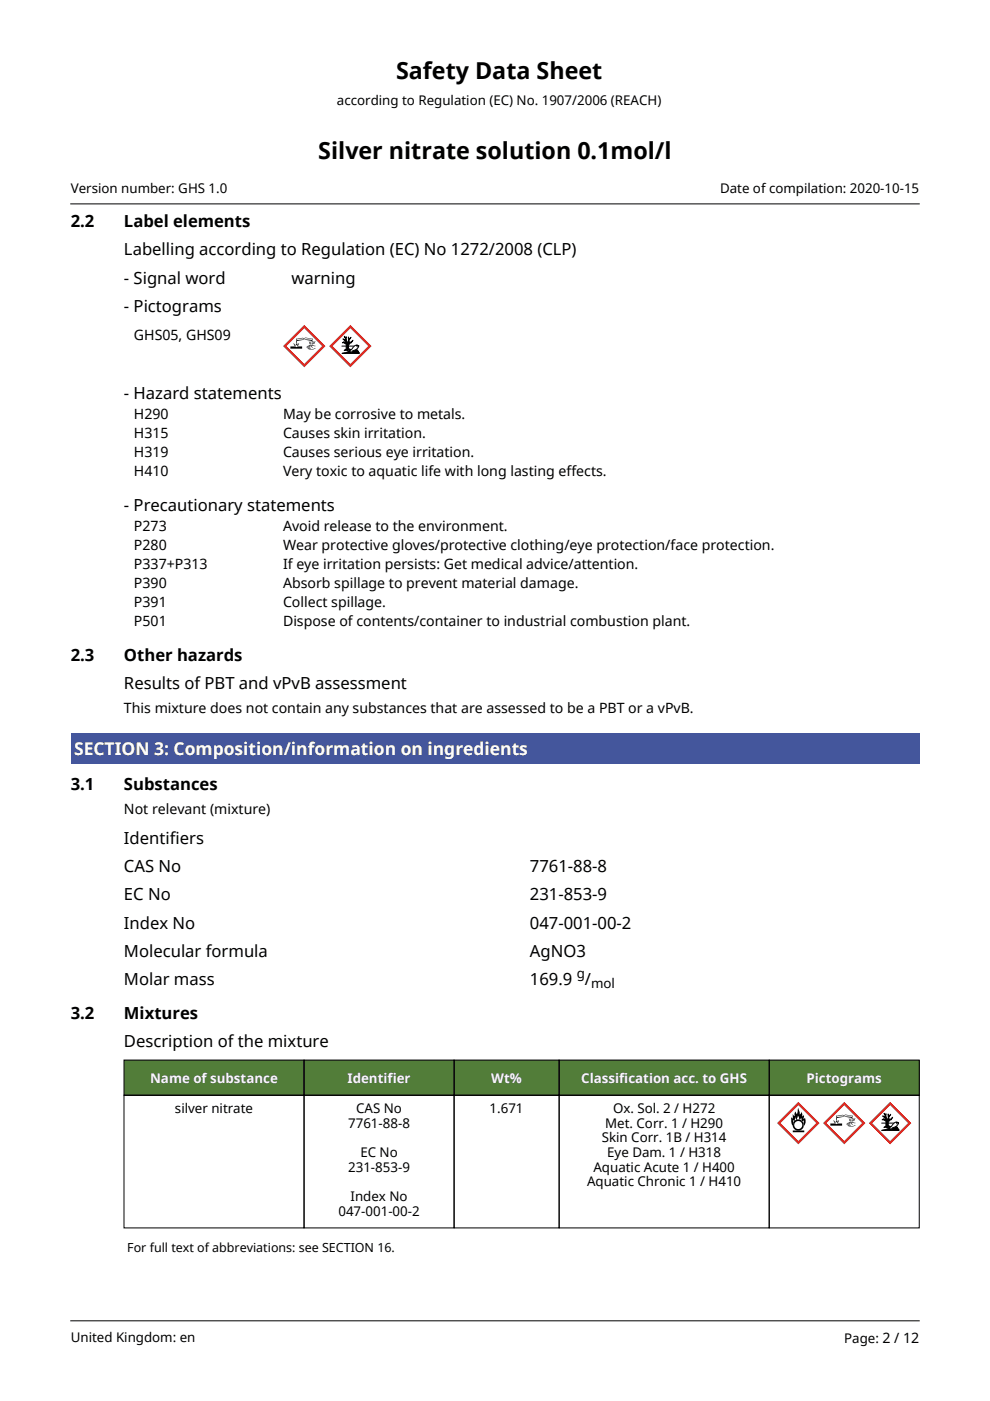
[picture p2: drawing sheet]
<svg xmlns="http://www.w3.org/2000/svg" width="210mm" height="297mm" viewBox="0 0 210 297" stroke-linecap="round" stroke-linejoin="round" font-family="sans-serif">
<defs><g id="words">
<g font-size="4.9">
<text x="84" y="16.8">Safety Data Sheet</text>
<text x="67.5" y="33.6">Silver nitrate solution 0.1mol/l</text>
</g>
<text font-size="3.7" fill="#fcfcff" x="15.7" y="160.1">SECTION 3: Composition/information on ingredients</text>
<g font-size="3.5">
<text x="15" y="48.2">2.2</text>
<text x="26.3" y="48.2">Label elements</text>
<text x="26.3" y="54.1">Labelling according to Regulation (EC) No 1272/2008 (CLP)</text>
<text x="26.3" y="60.1">- Signal word</text>
<text x="61.8" y="60.1">warning</text>
<text x="26.3" y="66.1">- Pictograms</text>
<text x="26.3" y="84.6">- Hazard statements</text>
<text x="26.3" y="108.3">- Precautionary statements</text>
<text x="15" y="140.1">2.3</text>
<text x="26.3" y="140.1">Other hazards</text>
<text x="26.3" y="146.1">Results of PBT and vPvB assessment</text>
<text x="15" y="167.6">3.1</text>
<text x="26.3" y="167.6">Substances</text>
<text x="26.3" y="178.9">Identifiers</text>
<text x="26.3" y="184.9">CAS No</text>
<text x="112.4" y="184.9">7761-88-8</text>
<text x="26.3" y="190.9">EC No</text>
<text x="112.4" y="190.9">231-853-9</text>
<text x="26.3" y="196.9">Index No</text>
<text x="112.4" y="196.9">047-001-00-2</text>
<text x="26.3" y="202.8">Molecular formula</text>
<text x="112.4" y="202.8">AgNO3</text>
<text x="26.3" y="208.8">Molar mass</text>
<text x="112.4" y="208.8">169.9</text>
<text x="124" y="208.8">/</text>
<text x="15" y="216">3.2</text>
<text x="26.3" y="216">Mixtures</text>
<text x="26.3" y="222">Description of the mixture</text>
</g>
<g font-size="3">
<text x="28.4" y="72.2">GHS05, GHS09</text>
<text x="28.4" y="88.9">H290</text>
<text x="60" y="88.9">May be corrosive to metals.</text>
<text x="28.4" y="92.9">H315</text>
<text x="60" y="92.9">Causes skin irritation.</text>
<text x="28.4" y="96.9">H319</text>
<text x="28.4" y="100.9">H410</text>
<text x="60" y="96.9">Causes serious eye irritation.</text>
<text x="60" y="100.9">Very toxic to aquatic life with long lasting effects.</text>
<text x="28.4" y="112.7">P273</text>
<text x="60" y="112.7">Avoid release to the environment.</text>
<text x="28.4" y="116.7">P280</text>
<text x="60" y="116.7">Wear protective gloves/protective clothing/eye protection/face protection.</text>
<text x="28.4" y="120.7">P337+P313</text>
<text x="28.4" y="124.7">P390</text>
<text x="60" y="120.7">If eye irritation persists: Get medical advice/attention.</text>
<text x="60" y="124.7">Absorb spillage to prevent material damage.</text>
<text x="28.4" y="128.7">P391</text>
<text x="60" y="128.7">Collect spillage.</text>
<text x="28.4" y="132.7">P501</text>
<text x="60" y="132.7">Dispose of contents/container to industrial combustion plant.</text>
<text x="26.3" y="151.1">This mixture does not contain any substances that are assessed to be a PBT or a vPvB.</text>
<text x="26.3" y="172.6">Not relevant (mixture)</text>
</g>
<g font-size="2.8">
<text x="71.4" y="22.3">according to Regulation (EC) No. 1907/2006 (REACH)</text>
<text x="15" y="41">Version number: GHS 1.0</text>
<text x="152.7" y="41">Date of compilation: 2020-10-15</text>
<text x="122.3" y="207.4">g</text>
<text x="125.3" y="209.5">mol</text>
<text x="37.1" y="236">silver nitrate</text>
<text x="73.8" y="239.1">7761-88-8</text>
<text x="75.5" y="236">CAS No</text>
<text x="103.8" y="236">1.671</text>
<text x="128.3" y="239.1">Met. Corr. 1 / H290</text>
<text x="130" y="236">Ox. Sol. 2 / H272</text>
<text x="76.4" y="245.3">EC No</text>
<text x="127.6" y="242.2">Skin Corr. 1B / H314</text>
<text x="128.7" y="245.3">Eye Dam. 1 / H318</text>
<text x="73.8" y="248.4">231-853-9</text>
<text x="124.5" y="251.5">Aquatic Chronic 1 / H410</text>
<text x="125.8" y="248.4">Aquatic Acute 1 / H400</text>
<text x="71.8" y="257.8">047-001-00-2</text>
<text x="74.3" y="254.6">Index No</text>
<text x="15" y="284.6">United Kingdom: en</text>
<text x="179" y="284.7">Page: 2 / 12</text>
</g>
<g font-size="2.8" fill="#f7f8fc">
<text x="31.8" y="229.6">Name of substance</text>
<text x="73.7" y="229.6">Identifier</text>
<text x="104.2" y="229.6">Wt%</text>
<text x="123.2" y="229.6">Classification acc. to GHS</text>
<text x="171" y="229.6">Pictograms</text>
</g>
<text font-size="2.6" x="27" y="265.4">For full text of abbreviations: see SECTION 16.</text>
</g></defs>
<g fill="#000">
<path d="M62.2 72.8l.2 .1 .2 .5zM62.5 72.9l.2 .6zM62.8 72.7l.1 .5-.2-.2zM61.6 73.5l1.2 .1 1.3-.1v.4h-2.5zM63.1 72.8l.1 .2-.2 .4zM63.3 72.8v.3l-.2 .3zM65 73.5h.8l-.7 .1 .2 .1h-.1zM65.2 73.7h.6l-.5 .1h.3l-.2 .1zM65.4 73.9h1.5l-1.2 .2-.3-.1zM65.5 72.4h.1l.2 .7zM65.7 72.4l.2 .6zM65.2 73.4l.8-.1-.6 .2z"/>
<path d="M66 73.3l.2-.1-.1 .3 .2 .2-.3-.1zM66.1 73.3h.3zM66.2 72.6l.1 .3-.1 .2zM65.5 73.2l.8-.1 .6 .3-.7-.2-.7 .1zM66.5 72.4l.1 .1-.2 .4zM66.8 72.3v.3l-.3 .4z"/>
<path d="M62.8 71.7l.1 1 .1-.4 1.3-.2 .1-.2-.2-.3-1.3 .2zM62.9 71.9l1.3-.2 .1 .1-.1 .2-1.3 .1z"/>
<path d="M64.6 71.7l.1 .3 1.4 .3v.3h.2v-.9l-.1 .1zM64.7 71.7l1.5 .2v.2l-1.5-.2z"/>
</g>
<path d="M60 73.4l4.5 4.5 4.5-4.5-4.5-4.5zM60.7 73.4l3.8-3.8 3.8 3.8-3.8 3.8z" fill="#da251d"/>
<path d="M70.1 73.4l4.2-4.2 4.2 4.2-4.2 4.2z" fill="#fff"/>
<path d="M69.8 73.4l4.5 4.5 4.5-4.5-4.5-4.5zM70.5 73.4l3.8-3.8 3.8 3.8-3.8 3.8z" fill="#da251d"/>
<path d="M72.5 73.4h3.5" fill="none" stroke="#000" stroke-width=".21"/>
<path d="M72.5 74.9l.7-.1 2.3-.8 .4 .3-.4 .2h.5l-.1 .2h.3v.2zM73 71.3l.3 .4 .1-.3 .2 1.3 .3-.4v-.8l.1 .5 .4-.5-.4 .6-.1 .7 .9-.7-.3 .6-.6 .5v.7l.5 .2-.6 .1-.1 .2-.2-.2-.5 .1 .4-.3v-1l-.8-.3 .3-.2 .5 .2-.2-.4-.5-.4 .6 .3z" fill="#000" stroke="#000" stroke-width=".21"/>
<path d="M73.9 74.4a1.6 1.6 0 0 0 1.2-1l.5-.2 .2-.1-.2 .3 .5-.1-.3 .6-1 .5-.2 .3z" fill="#fff"/>
<path d="M73.9 74.4a1.6 1.6 0 0 0 1.2-1l.5-.2 .2-.1-.2 .3 .5-.1-.3 .6-1 .5-.2 .3z" fill="none" stroke="#000" stroke-width=".21"/>
<circle cx="75.7" cy="73.6" r=".07" fill="#000"/>
<g fill="#44569c">
<path d="M15 155.3h179.9v6.6h-179.9z"/>
<path d="M15.7 156.2h96.3v5h-96.3z"/>
</g>
<g fill="#527d39">
<path d="M26.3 224.8h38.2v7.4h-38.2z"/>
<path d="M64.5 224.8h31.8v7.4h-31.8z"/>
<path d="M96.3 224.8h22.3v7.4h-22.3z"/>
<path d="M118.6 224.8h44.5v7.4h-44.5z"/>
<path d="M163.1 224.8h31.8v7.4h-31.8z"/>
</g>
<path d="M26.3 224.8h38.2v7.4h-38.2zM26.3 232.2h38.2v28.1h-38.2zM64.5 224.8h31.8v7.4h-31.8zM64.5 232.2h31.8v28.1h-31.8zM96.3 224.8h22.3v7.4h-22.3zM96.3 232.2h22.3v28.1h-22.3zM118.6 224.8h44.5v7.4h-44.5zM118.6 232.2h44.5v28.1h-44.5zM163.1 224.8h31.8v7.4h-31.8zM163.1 232.2h31.8v28.1h-31.8z" fill="none" stroke="#000" stroke-width=".21"/>
<g fill="#527d39">
<path d="M31.8 226.6h27.1v3.8h-27.1z"/>
<path d="M73.7 226.6h13.4v3.8h-13.4z"/>
<path d="M104.2 226.6h6.5v3.8h-6.5z"/>
<path d="M123.2 226.6h35.2v3.8h-35.2z"/>
<path d="M171 226.6h16v3.8h-16z"/>
</g>
<path d="M165.1 238.2l4.2-4.2 4.2 4.2-4.2 4.1z" fill="#fff"/>
<path d="M164.8 238.1l4.5 4.5 4.5-4.5-4.5-4.5zM165.5 238.1l3.8-3.8 3.8 3.8-3.8 3.8z" fill="#da251d"/>
<g fill="#000">
<path d="M168.1 239.7h2.4v.4h-2.4zM169.2 234.8l.4 1.5 .1-.1 .2-.5 .2 .5v.5l.3-.3 .1 .3-.2 .5 .4-.3a1.78 1.78 0 0 1-.3 2v-1.4l-.3 .3-.2-.8-.4 .5-.4-1-.1 .9-.1 .1-.3-.7v.8l-.5-.2 .1 .7-.1 .5a1.52 1.52 0 0 1-.3-1.3l-.1-.4 .4 .3-.1-1 .5 .5v-1.1l.5 .6z"/>
<path d="M168.1 238.5a1.15 1.15 0 0 0 2.3 0 1.15 1.15 0 0 0-2.3 0zM168.4 238.5a.85 .85 0 0 1 1.7 0 .85 .85 0 0 1-1.7 0z"/>
</g>
<path d="M174.8 238.1l4.2-4.1 4.2 4.1-4.2 4.2z" fill="#fff"/>
<g fill="#000">
<path d="M176.7 237.6h.2l.2 .6zM177 237.7l.1 .5zM177.3 237.4v.5l-.1-.1zM176.1 238.2l1.2 .1 1.2-.1v.5h-2.4zM177.6 237.6l.1 .2-.2 .4zM177.8 237.5v.3l-.3 .4zM179.5 238.3l.8-.1-.7 .1 .2 .1-.1 .1zM179.7 238.4h.6l-.5 .1 .2 .1-.1 .1zM179.9 238.6l1.5 .1-1.3 .1h-.2zM179.9 237.2h.2l.2 .6zM180.2 237.2l.2 .5zM179.7 238.1l.8-.1-.7 .2z"/>
<path d="M180.5 238l.2-.1-.2 .3 .3 .2-.3-.1zM180.6 238.1h.2zM180.6 237.4l.2 .2-.1 .2zM180 237.9h.8l.6 .2-.7-.2-.7 .1zM181 237.1l.1 .2-.2 .4zM181.3 237v.4l-.3 .3z"/>
<path d="M177.2 236.5l.2 .9v-.4l1.3-.2 .2-.2-.2-.2-1.3 .2zM177.4 236.7l1.3-.2 .1 .1-.1 .1-1.3 .1z"/>
<path d="M179.1 236.4v.4l1.5 .2v.3h.1l.1-.8-.2 .1zM179.2 236.5l1.5 .2-.1 .1-1.4-.1z"/>
</g>
<path d="M174.5 238.1l4.5 4.5 4.5-4.5-4.5-4.5zM175.2 238.1l3.8-3.8 3.8 3.8-3.8 3.8z" fill="#da251d"/>
<path d="M184.5 238.1l4.2-4.2 4.2 4.2-4.2 4.2z" fill="#fff"/>
<path d="M184.2 238.1l4.5 4.5 4.5-4.5-4.5-4.5zM184.9 238.1l3.8-3.8 3.8 3.8-3.8 3.8z" fill="#da251d"/>
<path d="M186.9 238.1h3.5" fill="none" stroke="#000" stroke-width=".21"/>
<path d="M186.9 239.7l.8-.1 2.2-.8 .4 .3-.4 .1 .6 .1-.2 .2h.3v.2zM187.4 236.1l.3 .3 .2-.2 .2 1.2 .2-.3v-.9l.1 .5 .4-.4-.3 .5-.2 .8 1-.7-.4 .5-.6 .5v.7l.5 .3h-.6l-.1 .2-.2-.1h-.5l.4-.2 .1-1.1-.9-.3 .4-.2 .4 .2-.1-.4-.5-.3 .5 .2z" fill="#000" stroke="#000" stroke-width=".21"/>
<path d="M188.3 239.1a1.6 1.6 0 0 0 1.2-.9l.5-.3h.2l-.1 .2 .4-.1-.3 .6-1 .5-.2 .3z" fill="#fff"/>
<path d="M15 43.2h179.9M188.3 239.1a1.6 1.6 0 0 0 1.2-.9l.5-.3h.2l-.1 .2 .4-.1-.3 .6-1 .5-.2 .3zM15 280h179.9" fill="none" stroke="#000" stroke-width=".21"/>
<circle cx="190.2" cy="238.4" r=".07" fill="#000"/>
<use href="#words"/>
</svg>
